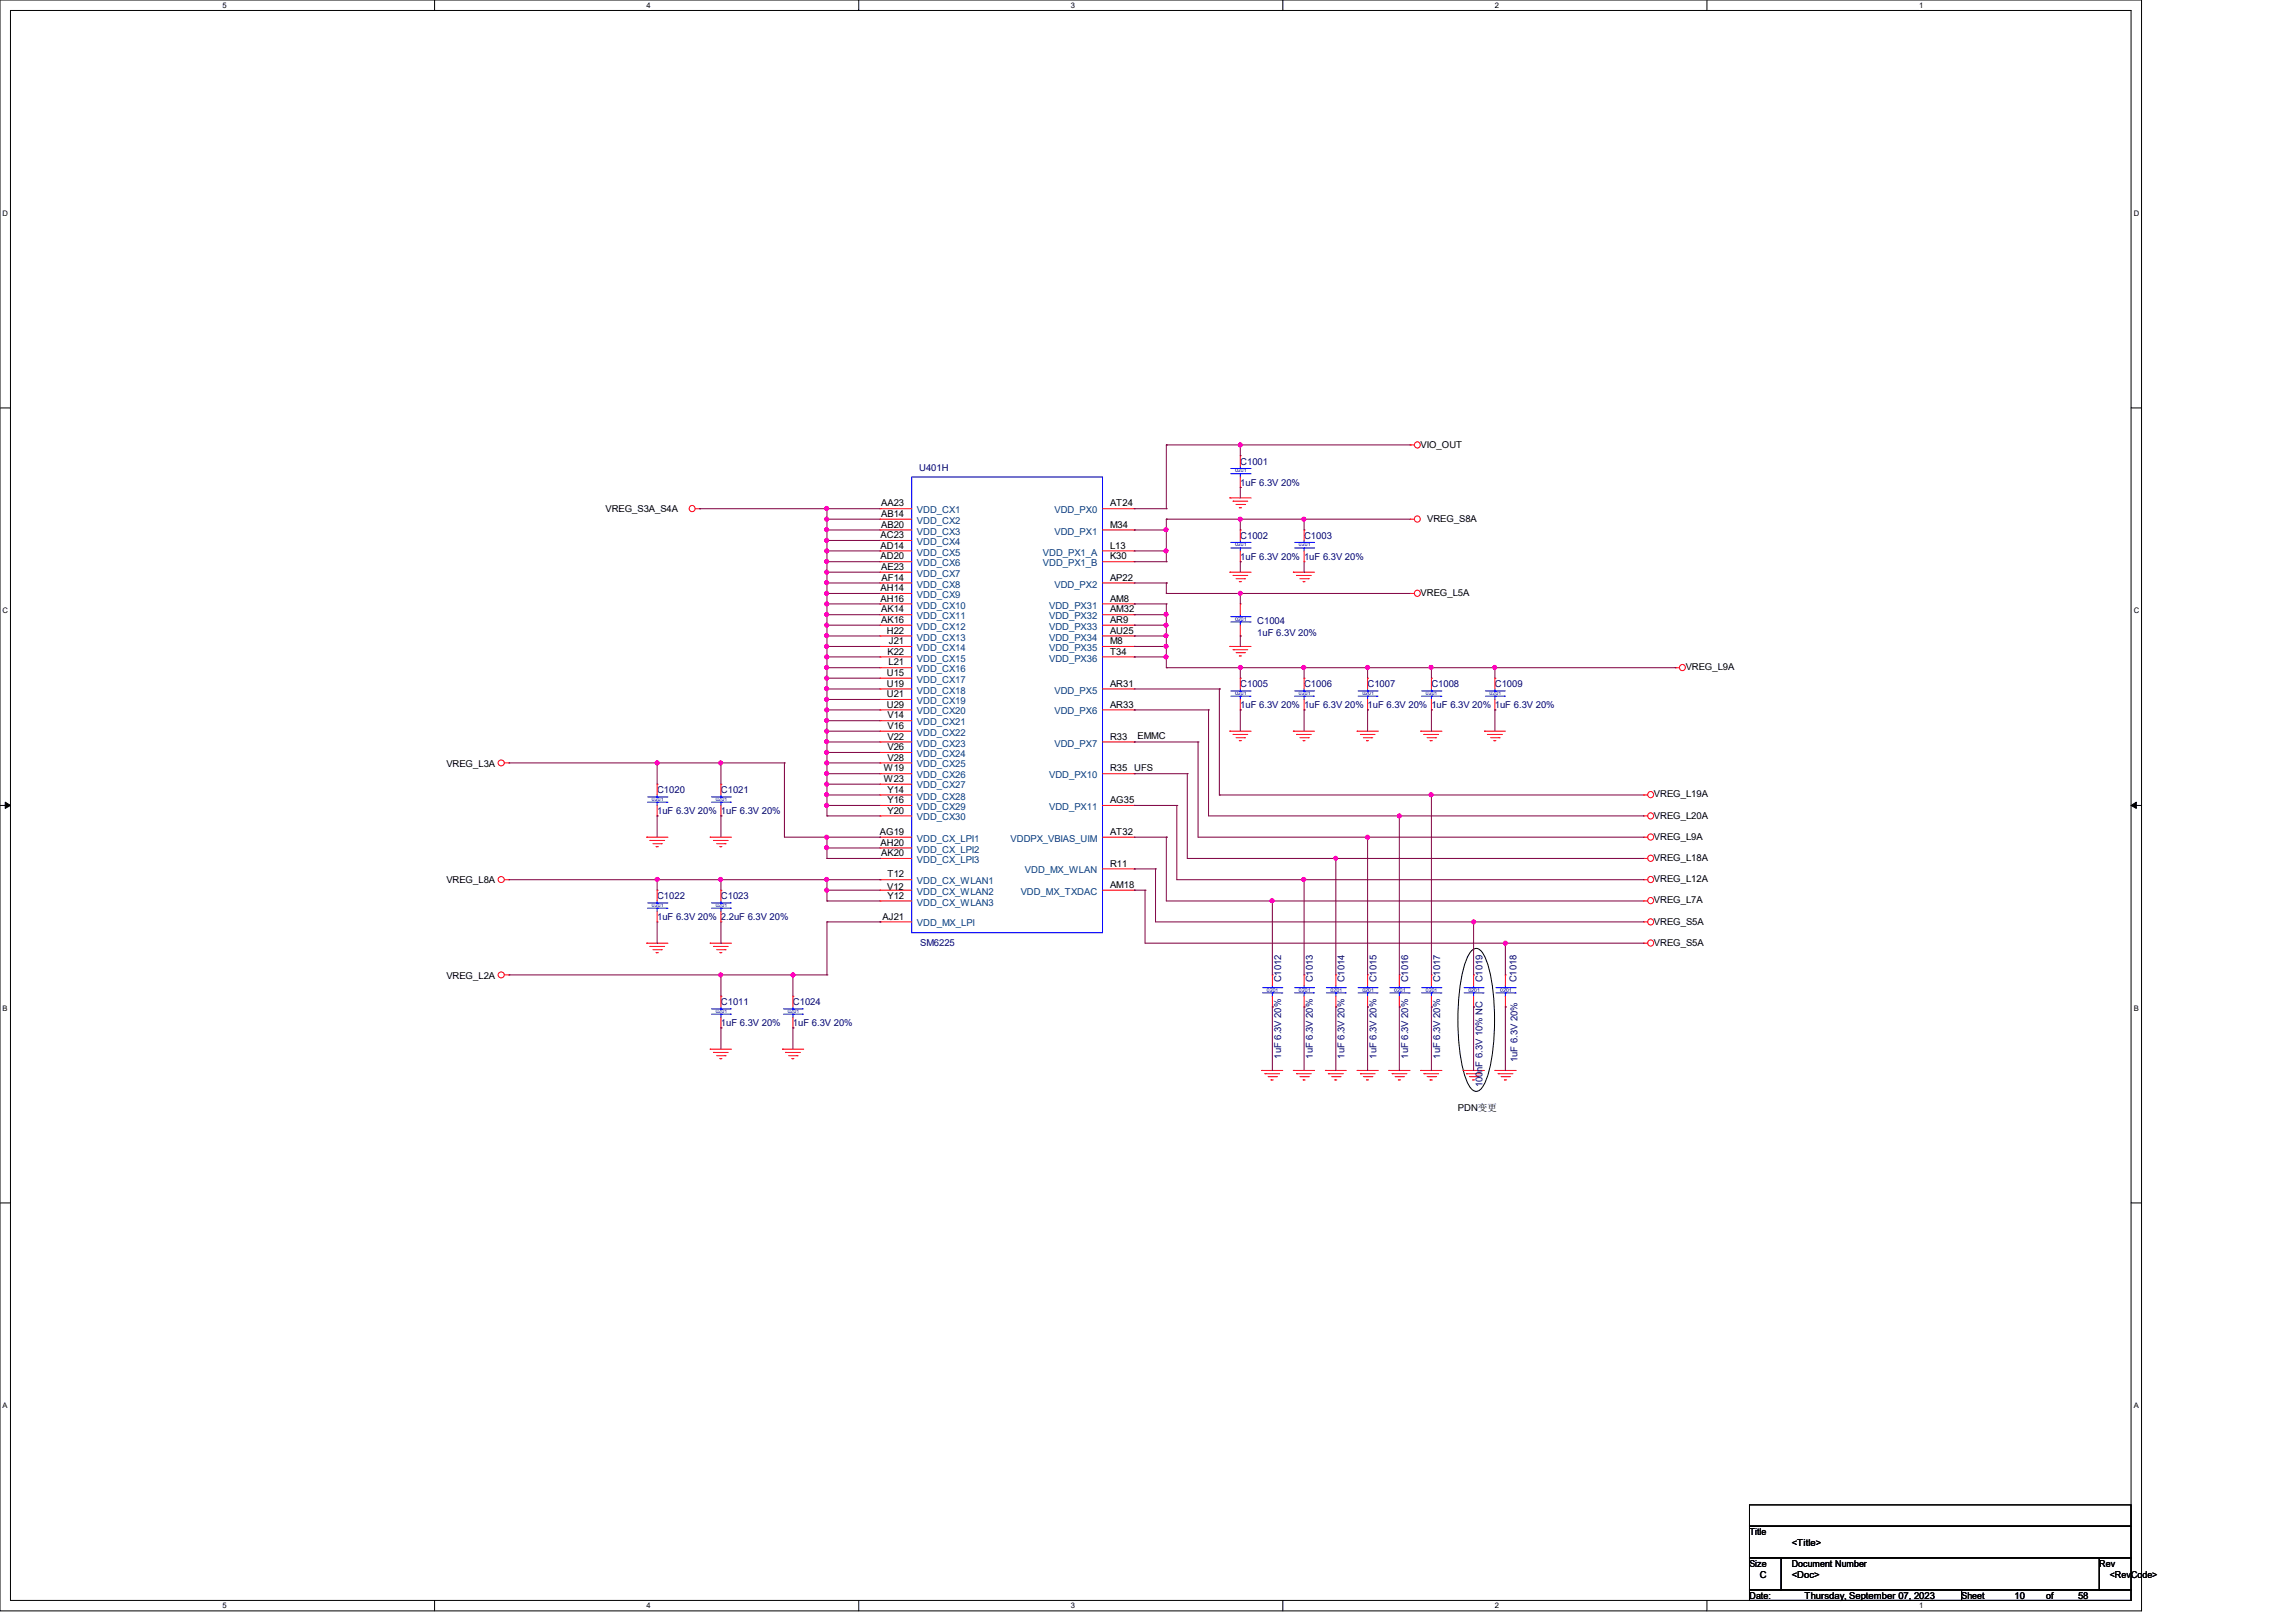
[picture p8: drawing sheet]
<svg xmlns="http://www.w3.org/2000/svg" width="297mm" height="210mm" viewBox="0 0 297 210" stroke-linecap="round" stroke-linejoin="round" font-family="sans-serif">
<defs><g id="words">
<g font-size="1.2">
<text x="183.8" y="57.9">VIO_OUT</text>
<text x="114" y="65.5">AA23</text>
<text x="143.6" y="65.5">AT24</text>
<text x="78.3" y="66.3">VREG_S3A_S4A</text>
<text x="113.9" y="69.6">AC23</text>
<text x="113.9" y="71">AD14</text>
<text x="114" y="66.9">AB14</text>
<text x="114" y="68.3">AB20</text>
<text x="143.6" y="68.3">M34</text>
<text x="143.6" y="71">L13</text>
<text x="184.6" y="67.5">VREG_S8A</text>
<text x="113.9" y="72.4">AD20</text>
<text x="113.9" y="76.5">AH14</text>
<text x="113.9" y="77.9">AH16</text>
<text x="114" y="73.7">AE23</text>
<text x="114" y="75.1">AF14</text>
<text x="143.6" y="72.4">K30</text>
<text x="143.6" y="75.1">AP22</text>
<text x="143.6" y="77.9">AM8</text>
<text x="183.8" y="77.1">VREG_L5A</text>
<text x="114" y="79.2">AK14</text>
<text x="114" y="80.6">AK16</text>
<text x="114.7" y="82">H22</text>
<text x="115" y="83.4">J21</text>
<text x="143.6" y="79.2">AM32</text>
<text x="143.6" y="80.6">AR9</text>
<text x="143.6" y="82">AU25</text>
<text x="143.6" y="83.4">M8</text>
<text x="114.7" y="87.5">U15</text>
<text x="114.7" y="88.9">U19</text>
<text x="114.8" y="84.7">K22</text>
<text x="114.9" y="86.1">L21</text>
<text x="143.6" y="84.7">T34</text>
<text x="143.6" y="88.9">AR31</text>
<text x="218.1" y="86.7">VREG_L9A</text>
<text x="114.7" y="90.2">U21</text>
<text x="114.7" y="91.6">U29</text>
<text x="114.8" y="93">V14</text>
<text x="114.8" y="94.3">V16</text>
<text x="114.8" y="95.7">V22</text>
<text x="143.6" y="91.6">AR33</text>
<text x="143.6" y="95.7">R33</text>
<text x="147.2" y="95.6">EMMC</text>
<text x="57.7" y="99.2">VREG_L3A</text>
<text x="114.3" y="99.8">W19</text>
<text x="114.3" y="101.2">W23</text>
<text x="114.8" y="97.1">V26</text>
<text x="114.8" y="98.4">V28</text>
<text x="143.6" y="99.8">R35</text>
<text x="146.7" y="99.7">UFS</text>
<text x="114.8" y="102.6">Y14</text>
<text x="114.8" y="103.9">Y16</text>
<text x="114.8" y="105.3">Y20</text>
<text x="143.6" y="103.9">AG35</text>
<text x="214" y="103.2">VREG_L19A</text>
<text x="214" y="105.9">VREG_L20A</text>
<text x="113.8" y="108">AG19</text>
<text x="113.9" y="109.4">AH20</text>
<text x="114" y="110.8">AK20</text>
<text x="114.8" y="113.5">T12</text>
<text x="143.6" y="108">AT32</text>
<text x="143.6" y="112.1">R11</text>
<text x="214" y="108.7">VREG_L9A</text>
<text x="214" y="111.4">VREG_L18A</text>
<text x="57.7" y="114.3">VREG_L8A</text>
<text x="114.2" y="119">AJ21</text>
<text x="114.8" y="115.1">V12</text>
<text x="114.8" y="116.3">Y12</text>
<text x="143.6" y="114.9">AM18</text>
<text x="214" y="114.1">VREG_L12A</text>
<text x="214" y="116.9">VREG_L7A</text>
<text x="214" y="119.6">VREG_S5A</text>
<text x="214" y="122.4">VREG_S5A</text>
<text x="57.7" y="126.6">VREG_L2A</text>
<text x="188.6" y="143.8">PDN变更</text>
<text x="226.3" y="198.6">Title</text>
<text x="226.3" y="202.7">Size</text>
<text x="231.8" y="202.7">Document Number</text>
<text x="231.8" y="200">&lt;Title&gt;</text>
<text x="271.6" y="202.7">Rev</text>
<text x="226.3" y="206.9">Date:</text>
<text x="227.7" y="204.1">C</text>
<text x="231.8" y="204.1">&lt;Doc&gt;</text>
<text x="233.4" y="206.9">Thursday, September 07, 2023</text>
<text x="253.7" y="206.9">Sheet</text>
<text x="260.6" y="206.9">10</text>
<text x="264.7" y="206.9">of</text>
<text x="268.8" y="206.9">58</text>
<text x="272.9" y="204.1">&lt;RevCode&gt;</text>
</g>
<g font-size="1.2" fill="#000080">
<text x="118.9" y="60.9">U401H</text>
<text x="160.4" y="60.1">C1001</text>
<text x="160.4" y="62.9">1uF 6.3V 20%</text>
<text x="160.4" y="69.7">C1002</text>
<text x="168.7" y="69.7">C1003</text>
<text x="160.4" y="72.4">1uF 6.3V 20% 1uF 6.3V 20%</text>
<text x="162.6" y="80.7">C1004</text>
<text x="162.6" y="82.3">1uF 6.3V 20%</text>
<text x="160.4" y="88.9">C1005</text>
<text x="168.7" y="88.9">C1006</text>
<text x="176.9" y="88.9">C1007</text>
<text x="185.2" y="88.9">C1008</text>
<text x="193.4" y="88.9">C1009</text>
<text x="160.4" y="91.7">1uF 6.3V 20% 1uF 6.3V 20% 1uF 6.3V 20% 1uF 6.3V 20% 1uF 6.3V 20%</text>
<text x="85" y="102.6">C1020</text>
<text x="85" y="105.4">1uF 6.3V 20% 1uF 6.3V 20%</text>
<text x="93.3" y="102.6">C1021</text>
<text x="85" y="116.3">C1022</text>
<text x="85" y="119.1">1uF 6.3V 20% 2.2uF 6.3V 20%</text>
<text x="93.3" y="116.3">C1023</text>
<text x="119" y="122.4">SM6225</text>
<text x="93.3" y="130">C1011</text>
<text x="102.6" y="130">C1024</text>
<text x="165.7" y="127.1" transform="rotate(-90 165.7 127.1)">C1012</text>
<text x="169.8" y="127.1" transform="rotate(-90 169.8 127.1)">C1013</text>
<text x="173.9" y="127.1" transform="rotate(-90 173.9 127.1)">C1014</text>
<text x="178.1" y="127.1" transform="rotate(-90 178.1 127.1)">C1015</text>
<text x="182.2" y="127.1" transform="rotate(-90 182.2 127.1)">C1016</text>
<text x="186.3" y="127.1" transform="rotate(-90 186.3 127.1)">C1017</text>
<text x="191.8" y="127.1" transform="rotate(-90 191.8 127.1)">C1019</text>
<text x="196.2" y="127.1" transform="rotate(-90 196.2 127.1)">C1018</text>
<text x="93.3" y="132.8">1uF 6.3V 20%</text>
<text x="102.6" y="132.8">1uF 6.3V 20%</text>
<text x="165.7" y="137" transform="rotate(-90 165.7 137)">1uF 6.3V 20%</text>
<text x="169.8" y="137" transform="rotate(-90 169.8 137)">1uF 6.3V 20%</text>
<text x="173.9" y="137" transform="rotate(-90 173.9 137)">1uF 6.3V 20%</text>
<text x="178.1" y="137" transform="rotate(-90 178.1 137)">1uF 6.3V 20%</text>
<text x="182.2" y="137" transform="rotate(-90 182.2 137)">1uF 6.3V 20%</text>
<text x="186.3" y="137" transform="rotate(-90 186.3 137)">1uF 6.3V 20%</text>
<text x="196.3" y="137.4" transform="rotate(-90 196.3 137.4)">1uF 6.3V 20%</text>
<text x="191.8" y="140.7" transform="rotate(-90 191.8 140.7)">100nF 6.3V 10% NC</text>
</g>
<g font-size="1.2" fill="#004080">
<text x="118.6" y="66.4">VDD_CX1</text>
<text x="118.6" y="67.8">VDD_CX2</text>
<text x="118.6" y="69.2">VDD_CX3</text>
<text x="118.6" y="70.5">VDD_CX4</text>
<text x="118.6" y="71.9">VDD_CX5</text>
<text x="134.9" y="71.9">VDD_PX1_A</text>
<text x="136.4" y="66.4">VDD_PX0</text>
<text x="136.4" y="69.2">VDD_PX1</text>
<text x="118.6" y="73.3">VDD_CX6</text>
<text x="118.6" y="74.6">VDD_CX7</text>
<text x="118.6" y="76">VDD_CX8</text>
<text x="118.6" y="77.4">VDD_CX9</text>
<text x="134.9" y="73.3">VDD_PX1_B</text>
<text x="136.4" y="76">VDD_PX2</text>
<text x="118.6" y="78.7">VDD_CX10</text>
<text x="118.6" y="80.1">VDD_CX11</text>
<text x="118.6" y="81.5">VDD_CX12</text>
<text x="118.6" y="82.9">VDD_CX13</text>
<text x="135.7" y="78.7">VDD_PX31</text>
<text x="135.7" y="80.1">VDD_PX32</text>
<text x="135.7" y="81.5">VDD_PX33</text>
<text x="135.7" y="82.9">VDD_PX34</text>
<text x="118.6" y="84.2">VDD_CX14</text>
<text x="118.6" y="85.6">VDD_CX15</text>
<text x="118.6" y="87">VDD_CX16</text>
<text x="118.6" y="88.3">VDD_CX17</text>
<text x="118.6" y="89.7">VDD_CX18</text>
<text x="135.7" y="84.2">VDD_PX35</text>
<text x="135.7" y="85.6">VDD_PX36</text>
<text x="136.4" y="89.7">VDD_PX5</text>
<text x="118.6" y="91.1">VDD_CX19</text>
<text x="118.6" y="92.5">VDD_CX20</text>
<text x="118.6" y="93.9">VDD_CX21</text>
<text x="118.6" y="95.2">VDD_CX22</text>
<text x="136.4" y="92.5">VDD_PX6</text>
<text x="118.6" y="96.6">VDD_CX23</text>
<text x="118.6" y="98">VDD_CX24</text>
<text x="118.6" y="99.3">VDD_CX25</text>
<text x="118.6" y="100.7">VDD_CX26</text>
<text x="118.6" y="101.9">VDD_CX27</text>
<text x="135.7" y="100.7">VDD_PX10</text>
<text x="136.4" y="96.6">VDD_PX7</text>
<text x="118.6" y="103.5">VDD_CX28</text>
<text x="118.6" y="104.8">VDD_CX29</text>
<text x="118.6" y="106.2">VDD_CX30</text>
<text x="135.7" y="104.8">VDD_PX11</text>
<text x="118.6" y="108.9">VDD_CX_LPI1</text>
<text x="118.6" y="110.3">VDD_CX_LPI2</text>
<text x="118.6" y="111.7">VDD_CX_LPI3</text>
<text x="130.7" y="108.9">VDDPX_VBIAS_UIM</text>
<text x="132.6" y="113">VDD_MX_WLAN</text>
<text x="118.6" y="114.4">VDD_CX_WLAN1</text>
<text x="118.6" y="115.8">VDD_CX_WLAN2</text>
<text x="118.6" y="117.2">VDD_CX_WLAN3</text>
<text x="118.6" y="119.9">VDD_MX_LPI</text>
<text x="132" y="115.8">VDD_MX_TXDAC</text>
</g>
<g font-size="1">
<text x="28.8" y="1">5</text>
<text x="83.7" y="1">4</text>
<text x="138.5" y="1">3</text>
<text x="193.4" y="1">2</text>
<text x="248.2" y="1">1</text>
<text x=".3" y="27.9">D</text>
<text x="276" y="27.9">D</text>
<text x=".3" y="79.4">C</text>
<text x="276" y="79.4">C</text>
<text x=".3" y="130.8">B</text>
<text x="276" y="130.8">B</text>
<text x=".3" y="182.2">A</text>
<text x="276" y="182.2">A</text>
<text x="28.8" y="208.1">5</text>
<text x="83.7" y="208.1">4</text>
<text x="138.5" y="208.1">3</text>
<text x="193.4" y="208.1">2</text>
<text x="248.2" y="208.1">1</text>
</g>
<g font-size=".7" fill="#00f">
<text x="159.8" y="61.1">0201</text>
<text x="159.8" y="70.7">0201</text>
<text x="168" y="70.7">0201</text>
<text x="159.8" y="80.3">0201</text>
<text x="159.8" y="89.9">0201</text>
<text x="168" y="89.9">0201</text>
<text x="176.2" y="89.9">0201</text>
<text x="184.4" y="89.9">0201</text>
<text x="192.7" y="89.9">0201</text>
<text x="84.3" y="103.6">0201</text>
<text x="92.6" y="103.6">0201</text>
<text x="84.3" y="117.3">0201</text>
<text x="92.6" y="117.3">0201</text>
<text x="92.6" y="131.1">0201</text>
<text x="101.9" y="131.1">0201</text>
<text x="163.9" y="128.3">0201</text>
<text x="168" y="128.3">0201</text>
<text x="172.1" y="128.3">0201</text>
<text x="176.2" y="128.3">0201</text>
<text x="180.3" y="128.3">0201</text>
<text x="184.4" y="128.3">0201</text>
<text x="189.9" y="128.3">0201</text>
<text x="194.1" y="128.3">0201</text>
</g>
</g></defs>
<path d="M0 0h277v208.4h-277zM1.4 1.4h274.3v205.7h-274.3z" fill="none" stroke="#000" stroke-width=".13"/>
<g fill="#fff">
<path d="M28.8 .1h.5v1.1h-.5z"/>
<path d="M28.8 207.2h.5v1.1h-.5z"/>
</g>
<path d="M56.2 0v1.4M56.2 207.1v1.3" fill="none" stroke="#000" stroke-width=".13"/>
<g fill="#fff">
<path d="M83.7 .1h.5v1.1h-.5z"/>
<path d="M83.7 207.2h.5v1.1h-.5z"/>
</g>
<path d="M111.1 0v1.4M111.1 207.1v1.3" fill="none" stroke="#000" stroke-width=".13"/>
<g fill="#fff">
<path d="M138.5 .1h.6v1.1h-.6z"/>
<path d="M138.5 207.2h.6v1.1h-.6z"/>
</g>
<path d="M165.9 0v1.4M165.9 207.1v1.3" fill="none" stroke="#000" stroke-width=".13"/>
<g fill="#fff">
<path d="M193.4 .1h.5v1.1h-.5z"/>
<path d="M193.4 207.2h.5v1.1h-.5z"/>
</g>
<path d="M220.8 0v1.4M220.8 207.1v1.3" fill="none" stroke="#000" stroke-width=".13"/>
<g fill="#fff">
<path d="M248.2 .1h.6v1.1h-.6z"/>
<path d="M248.2 207.2h.6v1.1h-.6z"/>
<path d="M.3 27.1h.8v1.1h-.8z"/>
<path d="M276 27.1h.7v1.1h-.7z"/>
<path d="M.3 78.5h.8v1.1h-.8z"/>
<path d="M276 78.5h.7v1.1h-.7z"/>
</g>
<path d="M0 52.8h1.4M275.7 52.8h1.3" fill="none" stroke="#000" stroke-width=".13"/>
<g fill="#fff">
<path d="M.3 129.9h.7v1.1h-.7z"/>
<path d="M276 129.9h.6v1.1h-.6z"/>
</g>
<path d="M0 104.2h1.4M275.7 104.2h1.3" fill="none" stroke="#000" stroke-width=".13"/>
<path d="M.7 103.8l.7 .4-.7 .4zM275.7 104.2l.7-.4v.8z" fill="#000" stroke="#000" stroke-width=".13"/>
<g fill="#fff">
<path d="M.3 181.4h.7v1.1h-.7z"/>
<path d="M276 181.4h.6v1.1h-.6z"/>
</g>
<path d="M190.2 123.2l.4-.4 .4-.1 .4 .1a4.6 4.6 0 0 1 1.2 2.6 30.1 30.1 0 0 1-.2 14l-.7 1.4-.3 .3-.4 .1-.4-.1a4.6 4.6 0 0 1-1.3-2.6 30.1 30.1 0 0 1 .3-14zM0 155.7h1.4M275.7 155.7h1.3M226.3 194.7h49.4v2.8h-49.4zM226.3 197.5h49.4v4.1h-49.4zM226.3 201.6h4.1v4.1h-4.1zM226.3 205.7h27.4v1.4h-27.4zM230.4 201.6h41.2v4.1h-41.2zM253.7 205.7h22v1.4h-22zM271.6 201.6h4.1v4.1h-4.1z" fill="none" stroke="#000" stroke-width=".13"/>
<g fill="none" stroke="#f00" stroke-width=".13">
<path d="M160.4 59h.1M160.4 59v1.3M182.4 57.6h.1M182.4 57.6h.6M90 65.8h.5M90.5 65.8h.1M113.8 65.8h.1M113.8 67.2h.1M113.8 68.6h.1M113.8 69.9h.1M113.8 71.3h.1M113.8 72.7h.1"/>
<path d="M113.8 74h.1M113.8 75.4h.1M113.8 76.8h.1M113.8 78.1h.1M113.8 79.5h.1M113.8 65.8h4.1M113.8 67.2h4.1M113.8 74h4.1M113.8 76.8h4.1M113.8 68.6h4.1M113.8 69.9h4.1M113.8 71.3h4.1"/>
<path d="M113.8 72.7h4.1M113.8 75.4h4.1M113.8 78.1h4.1M113.8 79.5h4.1M142.6 65.8h4.1M142.6 68.6h4.1M142.6 71.3h4.1M142.6 72.7h4.1M142.6 75.4h4.1M142.6 78.1h4.1M142.6 79.5h4.1M146.7 65.8h.1"/>
<path d="M146.7 68.6h.1M146.7 71.3h.1M146.7 72.7h.1M146.7 75.4h.1M146.7 78.1h.1M146.7 79.5h.1M159.1 64.4h.1M159.1 74h.1M159.1 64.4h2.7M159.1 74h2.7M159.5 64.9h.1M159.5 74.5h.1"/>
<path d="M159.5 64.9h1.9M159.5 74.5h1.9M159.9 65.3h1.1M159.9 74.9h1.1M160.3 65.7h.1M160.3 75.3h.1M160.3 65.7h.3M160.3 75.3h.3M160.4 68.6h.1M160.4 72.7h.1M160.4 78.1h.1M160.4 63.1h.1"/>
<path d="M160.4 61.7v1.4M160.4 68.6v1.3M160.4 71.3v1.4M160.4 78.1v1.4M161 65.3h.1M161 74.9h.1M167.3 74h.1M167.3 74h2.8M167.7 74.5h.1M167.7 74.5h1.9M168.1 74.9h1.1M168.6 75.3h.1"/>
<path d="M168.6 75.3h.2M168.7 68.6h.1M168.7 72.7h.1M168.7 68.6v1.3M168.7 71.3v1.4M169.2 74.9h.1M182.4 67.2h.1M182.4 76.8h.1M182.4 67.2h.6M182.4 76.8h.6M65.3 98.7h.5M65.8 98.7h.1"/>
<path d="M113.8 80.9h.1M113.8 82.3h.1M113.8 83.7h.1M113.8 85h.1M113.8 86.4h.1M113.8 87.8h.1M113.8 89.2h.1M113.8 90.5h.1M113.8 91.9h.1M113.8 93.3h.1M113.8 94.6h.1M113.8 96h.1"/>
<path d="M113.8 97.4h.1M113.8 98.7h.1M113.8 83.7h4.1M113.8 86.4h4.1M113.8 94.6h4.1M113.8 98.7h4.1M113.8 80.9h4.1M113.8 82.3h4.1M113.8 85h4.1M113.8 87.8h4.1M113.8 89.2h4.1M113.8 90.5h4.1"/>
<path d="M113.8 91.9h4.1M113.8 93.3h4.1M113.8 96h4.1M113.8 97.4h4.1M142.6 83.7h4.1M142.6 80.9h4.1M142.6 82.3h4.1M142.6 85h4.1M142.6 89.2h4.1M142.6 91.9h4.1M142.6 96h4.1M146.7 80.9h.1"/>
<path d="M146.7 82.3h.1M146.7 83.7h.1M146.7 85h.1M146.7 89.2h.1M146.7 91.9h.1M146.7 96h.1M159.1 83.7h.1M159.1 94.6h.1M159.1 83.7h2.7M159.1 94.6h2.7M159.5 84.1h.1M159.5 95h.1"/>
<path d="M159.5 84.1h1.9M159.5 95h1.9M159.9 84.5h1.1M159.9 95.5h1.1M160.3 84.9h.1M160.3 95.8h.1M160.3 84.9h.3M160.3 95.8h.3M160.4 82.3h.1M160.4 87.8h.1M160.4 91.9h.1M160.4 80.9v1.4"/>
<path d="M160.4 87.8v1.4M160.4 90.5v1.4M161 84.5h.1M161 95.5h.1M167.3 94.6h.1M167.3 94.6h2.8M167.7 95h.1M167.7 95h1.9M168.1 95.5h1.1M168.6 95.8h.1M168.6 95.8h.2M168.7 87.8h.1"/>
<path d="M168.7 91.9h.1M168.7 87.8v1.4M168.7 90.5v1.4M169.2 95.5h.1M175.6 94.6h.1M175.6 94.6h2.7M176 95h.1M176 95h1.9M176.4 95.5h1.1M176.8 95.8h.1M176.8 95.8h.2M176.9 87.8h.1"/>
<path d="M176.9 91.9h.1M176.9 87.8v1.4M176.9 90.5v1.4M177.5 95.5h.1M183.8 94.6h.1M183.8 94.6h2.7M184.2 95h.1M184.2 95h1.9M184.6 95.5h1.1M185 95.8h.1M185 95.8h.3M185.2 87.8h.1"/>
<path d="M185.2 91.9h.1M185.2 87.8v1.4M185.2 90.5v1.4M185.7 95.5h.1M192 94.6h.1M192 94.6h2.7M192.4 95h.1M192.4 95h2M192.8 95.5h1.1M193.3 95.8h.1M193.3 95.8h.2M193.4 87.8h.1"/>
<path d="M193.4 91.9h.1M193.4 87.8v1.4M193.4 90.5v1.4M193.9 95.5h.1M216.7 86.4h.1M216.7 86.4h.6M65.3 113.8h.5M65.8 113.8h.1M83.7 108.3h.1M83.7 108.3h2.7M84.1 108.8h.1M84.1 108.8h1.9"/>
<path d="M84.5 109.2h1.1M84.9 109.6h.1M84.9 109.6h.3M85 115.2h.1M85 119.3h.1M85 101.5h.1M85 105.6h.1M85 101.5v1.4M85 104.2v1.4M85 115.2v1.4M85 117.9v1.4M85.6 109.2h.1"/>
<path d="M91.9 108.3h.1M91.9 108.3h2.7M92.3 108.8h.1M92.3 108.8h1.9M92.7 109.2h1.1M93.1 109.6h.1M93.1 109.6h.3M93.3 101.5h.1M93.3 105.6h.1M93.3 115.2h.1M93.3 119.3h.1M93.3 101.5v1.4"/>
<path d="M93.3 104.2v1.4M93.3 115.2v1.4M93.3 117.9v1.4M93.8 109.2h.1M113.8 100.1h.1M113.8 102.9h.1M113.8 101.5h.1M113.8 104.2h.1M113.8 105.6h.1M113.8 108.3h.1M113.8 109.7h.1M113.8 111.1h.1"/>
<path d="M113.8 113.8h.1M113.8 115.2h.1M113.8 116.6h.1M113.8 119.3h.1M113.8 102.9h4.1M113.8 105.6h4.1M113.8 108.3h4.1M113.8 111.1h4.1M113.8 113.8h4.1M113.8 116.6h4.1M113.8 119.3h4.1M113.8 100.1h4.1"/>
<path d="M113.8 101.5h4.1M113.8 104.2h4.1M113.8 109.7h4.1M113.8 115.2h4.1M142.6 108.3h4.1M142.6 100.1h4.1M142.6 104.2h4.1M142.6 115.2h4.1M142.6 112.4h4.1M146.7 100.1h.1M146.7 104.2h.1M146.7 108.3h.1"/>
<path d="M146.7 112.4h.1M146.7 115.2h.1M212.6 102.9h.1M212.6 105.6h.1M212.6 108.3h.1M212.6 111.1h.1M212.6 113.8h.1M212.6 116.6h.1M212.6 119.3h.1M212.6 102.9h.5M212.6 105.6h.5M212.6 108.3h.5"/>
<path d="M212.6 111.1h.5M212.6 113.8h.5M212.6 116.6h.5M212.6 119.3h.5M65.3 126.2h.5M65.8 126.2h.1M83.7 122h.1M83.7 122h2.7M84.1 122.5h.1M84.1 122.5h1.9M84.5 122.9h1.1M84.9 123.3h.1"/>
<path d="M84.9 123.3h.3M85.6 122.9h.1M91.9 135.8h.1M91.9 122h.1M91.9 122h2.7M91.9 135.8h2.7M92.3 136.2h.1M92.3 122.5h.1M92.3 136.2h1.9M92.3 122.5h1.9M92.7 136.6h1.1M92.7 122.9h1.1"/>
<path d="M93.1 137h.1M93.1 123.3h.1M93.1 137h.3M93.1 123.3h.3M93.3 128.9h.1M93.3 133h.1M93.3 128.9v1.4M93.3 131.7v1.3M93.8 136.6h.1M93.8 122.9h.1M101.2 135.8h.1M101.2 135.8h2.8"/>
<path d="M101.6 136.2h.1M101.6 136.2h1.9M102 136.6h1.1M102.4 137h.1M102.4 137h.3M102.6 128.9h.1M102.6 133h.1M102.6 128.9v1.4M102.6 131.7v1.3M103.1 136.6h.1M163.2 138.5h.1M163.2 138.5h2.7"/>
<path d="M163.6 138.9h.1M163.6 138.9h1.9M164 139.3h1.1M164.4 139.7h.1M164.4 139.7h.3M164.6 126.2h.1M164.6 130.3h.1M164.6 126.2v1.4M164.6 128.9v1.4M165.1 139.3h.1M167.3 138.5h.1M167.3 138.5h2.8"/>
<path d="M167.7 138.9h.1M167.7 138.9h1.9M168.1 139.3h1.1M168.6 139.7h.1M168.6 139.7h.2M168.7 126.2h.1M168.7 130.3h.1M168.7 126.2v1.4M168.7 128.9v1.4M169.2 139.3h.1M171.4 138.5h.1M171.4 138.5h2.8"/>
<path d="M171.8 138.9h.1M171.8 138.9h2M172.3 139.3h1.1M172.7 139.7h.1M172.7 139.7h.2M172.8 126.2h.1M172.8 130.3h.1M172.8 126.2v1.4M172.8 128.9v1.4M173.4 139.3h.1M175.6 138.5h.1M175.6 138.5h2.7"/>
<path d="M176 138.9h.1M176 138.9h1.9M176.4 139.3h1.1M176.8 139.7h.1M176.8 139.7h.2M176.9 126.2h.1M176.9 130.3h.1M176.9 126.2v1.4M176.9 128.9v1.4M177.5 139.3h.1M179.7 138.5h.1M179.7 138.5h2.7"/>
<path d="M180.1 138.9h.1M180.1 138.9h1.9M180.5 139.3h1.1M180.9 139.7h.1M180.9 139.7h.3M181 126.2h.1M181 130.3h.1M181 126.2v1.4M181 128.9v1.4M181.6 139.3h.1M183.8 138.5h.1M183.8 138.5h2.7"/>
<path d="M184.2 138.9h.1M184.2 138.9h1.9M184.6 139.3h1.1M185 139.7h.1M185 139.7h.3M185.2 126.2h.1M185.2 130.3h.1M185.2 126.2v1.4M185.2 128.9v1.4M185.7 139.3h.1M189.3 138.5h.1M189.3 138.5h2.7"/>
<path d="M189.7 138.9h.1M189.7 138.9h1.9M190.1 139.3h1.1M190.5 139.7h.1M190.5 139.7h.3M190.6 126.2h.1M190.6 130.3h.1M190.6 126.2v1.4M190.6 128.9v1.4M191.2 139.3h.1M193.4 138.5h.1M193.4 138.5h2.7"/>
<path d="M193.8 138.9h.1M193.8 138.9h1.9M194.2 139.3h1.1M194.6 139.7h.1M194.6 139.7h.3M194.7 126.2h.1M194.7 130.3h.1M194.7 126.2v1.4M194.7 128.9v1.4M195.3 139.3h.1M212.6 122h.1M212.6 122h.5"/>
<circle cx="183.3" cy="57.6" r=".39"/>
<circle cx="89.5" cy="65.8" r=".39"/>
<circle cx="183.3" cy="67.2" r=".39"/>
<circle cx="183.3" cy="76.8" r=".39"/>
<circle cx="64.8" cy="98.7" r=".39"/>
<circle cx="217.6" cy="86.4" r=".39"/>
<circle cx="64.8" cy="113.8" r=".39"/>
<circle cx="213.5" cy="116.5" r=".39"/>
<circle cx="213.5" cy="119.3" r=".39"/>
<circle cx="213.5" cy="105.6" r=".39"/>
<circle cx="213.5" cy="102.8" r=".39"/>
<circle cx="213.5" cy="108.3" r=".39"/>
<circle cx="213.5" cy="113.8" r=".39"/>
<circle cx="213.5" cy="111.1" r=".39"/>
<circle cx="64.8" cy="126.2" r=".39"/>
<circle cx="213.5" cy="122" r=".39"/>
</g>
<g fill="none" stroke="#00f" stroke-width=".13">
<path d="M117.9 61.7h24.7v59h-24.7zM159.2 70.9h2.5M159.2 70.2h2.5M159.2 79.8h2.5M159.2 61.3h2.5M159.2 60.6h2.5M160.4 70.2h.1M160.4 70.9h.1M160.4 79.8h.1M160.4 60.6h.1M160.4 61.3h.1M160.4 60.3v.3"/>
<path d="M160.4 61.3v.4M160.4 69.9v.3M160.4 70.9v.4M160.4 79.5v.3M161.7 70.9h.1M161.7 70.2h.1M161.7 79.8h.1M161.7 61.3h.1M161.7 60.6h.1M167.5 70.9h2.4M167.5 70.2h2.4M168.7 70.2h.1"/>
<path d="M168.7 70.9h.1M168.7 69.9v.3M168.7 70.9v.4M169.9 70.9h.1M169.9 70.2h.1M159.2 90.1h2.5M159.2 89.4h2.5M159.2 80.5h2.5M160.4 80.5h.1M160.4 89.4h.1M160.4 90.1h.1M160.4 80.5v.4"/>
<path d="M160.4 89.2v.2M160.4 90.1v.4M161.7 80.5h.1M161.7 90.1h.1M161.7 89.4h.1M167.5 90.1h2.4M167.5 89.4h2.4M168.7 89.4h.1M168.7 90.1h.1M168.7 89.2v.2M168.7 90.1v.4M169.9 90.1h.1"/>
<path d="M169.9 89.4h.1M175.7 90.1h2.4M175.7 89.4h2.4M176.9 89.4h.1M176.9 90.1h.1M176.9 89.2v.2M176.9 90.1v.4M178.1 90.1h.1M178.1 89.4h.1M183.9 90.1h2.5M183.9 89.4h2.5M185.2 89.4h.1"/>
<path d="M185.2 90.1h.1M185.2 89.2v.2M185.2 90.1v.4M186.4 90.1h.1M186.4 89.4h.1M192.2 90.1h2.4M192.2 89.4h2.4M193.4 89.4h.1M193.4 90.1h.1M193.4 89.2v.2M193.4 90.1v.4M194.6 90.1h.1"/>
<path d="M194.6 89.4h.1M83.8 117.5h2.5M83.8 116.8h2.5M83.8 103.8h2.5M83.8 103.1h2.5M85 116.8h.1M85 117.5h.1M85 103.1h.1M85 103.8h.1M85 102.9v.2M85 103.8v.4M85 116.6v.2"/>
<path d="M85 117.5v.4M86.3 117.5h.1M86.3 116.8h.1M86.3 103.8h.1M86.3 103.1h.1M92 117.5h2.5M92 116.8h2.5M92 103.8h2.5M92 103.1h2.5M93.3 103.1h.1M93.3 103.8h.1M93.3 116.8h.1"/>
<path d="M93.3 117.5h.1M93.3 102.9v.2M93.3 103.8v.4M93.3 116.6v.2M93.3 117.5v.4M94.5 103.8h.1M94.5 103.1h.1M94.5 117.5h.1M94.5 116.8h.1M92 131.2h2.5M92 130.6h2.5M93.3 130.6h.1"/>
<path d="M93.3 131.2h.1M93.3 130.3v.3M93.3 131.2v.5M94.5 131.2h.1M94.5 130.6h.1M101.3 131.2h2.5M101.3 130.6h2.5M102.6 130.6h.1M102.6 131.2h.1M102.6 130.3v.3M102.6 131.2v.5M103.8 131.2h.1"/>
<path d="M103.8 130.6h.1M163.3 128.5h2.5M163.3 127.8h2.5M164.6 127.8h.1M164.6 128.5h.1M164.6 127.6v.2M164.6 128.5v.4M165.8 128.5h.1M165.8 127.8h.1M167.5 128.5h2.4M167.5 127.8h2.4M168.7 127.8h.1"/>
<path d="M168.7 128.5h.1M168.7 127.6v.2M168.7 128.5v.4M169.9 128.5h.1M169.9 127.8h.1M171.6 128.5h2.4M171.6 127.8h2.4M172.8 127.8h.1M172.8 128.5h.1M172.8 127.6v.2M172.8 128.5v.4M174 128.5h.1"/>
<path d="M174 127.8h.1M175.7 128.5h2.4M175.7 127.8h2.4M176.9 127.8h.1M176.9 128.5h.1M176.9 127.6v.2M176.9 128.5v.4M178.1 128.5h.1M178.1 127.8h.1M179.8 128.5h2.5M179.8 127.8h2.5M181 127.8h.1"/>
<path d="M181 128.5h.1M181 127.6v.2M181 128.5v.4M182.3 128.5h.1M182.3 127.8h.1M183.9 128.5h2.5M183.9 127.8h2.5M185.2 127.8h.1M185.2 128.5h.1M185.2 127.6v.2M185.2 128.5v.4M186.4 128.5h.1"/>
<path d="M186.4 127.8h.1M189.4 128.5h2.5M189.4 127.8h2.5M190.6 127.8h.1M190.6 128.5h.1M190.6 127.6v.2M190.6 128.5v.4M191.9 128.5h.1M191.9 127.8h.1M193.5 128.5h2.5M193.5 127.8h2.5M194.7 127.8h.1"/>
<path d="M194.7 128.5h.1M194.7 127.6v.2M194.7 128.5v.4M196 128.5h.1M196 127.8h.1"/>
</g>
<g fill="none" stroke="#800040" stroke-width=".13">
<path d="M150.9 57.6h.1M150.9 57.6h31.5M150.9 57.6v8.2M160.4 57.6h.1M160.4 57.6v1.4M90.5 65.8h.1M90.5 65.8h23.3M107 65.8h.1M107 67.2h.1M107 68.6h.1M107 69.9h.1M107 71.3h.1"/>
<path d="M107 72.7h.1M107 74h.1M107 75.4h.1M107 76.8h.1M107 78.1h.1M107 79.5h.1M107 65.8v39.8M107 67.2h6.8M107 68.6h6.8M107 69.9h6.8M107 71.3h6.8M107 72.7h6.8"/>
<path d="M107 74h6.8M107 75.4h6.8M107 76.8h6.8M107 78.1h6.8M107 79.5h6.8M146.7 68.6h.1M146.7 78.1h.1M146.7 79.5h.1M146.7 65.8h4.2M146.7 68.6h4.2M146.7 71.3h4.2M146.7 72.7h4.2"/>
<path d="M146.7 75.4h4.2M146.7 78.1h4.2M146.7 79.5h4.2M150.9 65.8h.1M150.9 67.2h.1M150.9 68.6h.1M150.9 71.3h.1M150.9 72.7h.1M150.9 76.8h.1M150.9 78.1h.1M150.9 79.5h.1M150.9 75.4h.1"/>
<path d="M150.9 67.2v5.5M150.9 75.4v1.4M150.9 78.1v8.3M150.9 67.2h31.5M150.9 76.8h31.5M160.4 63.1h.1M160.4 67.2h.1M160.4 72.7h.1M160.4 76.8h.1M160.4 63.1v1.3M160.4 67.2v1.4M160.4 72.7v1.3"/>
<path d="M160.4 76.8v1.3M168.7 67.2h.1M168.7 74h.1M168.7 67.2v1.4M168.7 72.7v1.3M65.8 98.7h35.7M85 98.7h.1M85 98.7v2.8M93.3 98.7h.1M93.3 98.7v2.8M101.5 98.7h.1M101.5 98.7v9.6h12.3"/>
<path d="M107 80.9h.1M107 82.3h.1M107 83.7h.1M107 85h.1M107 86.4h.1M107 87.8h.1M107 89.2h.1M107 90.5h.1M107 91.9h.1M107 93.3h.1M107 94.6h.1M107 96h.1"/>
<path d="M107 97.4h.1M107 98.7h.1M107 80.9h6.8M107 82.3h6.8M107 83.7h6.8M107 85h6.8M107 86.4h6.8M107 87.8h6.8M107 89.2h6.8M107 90.5h6.8M107 91.9h6.8M107 93.3h6.8"/>
<path d="M107 94.6h6.8M107 96h6.8M107 97.4h6.8M107 98.7h6.8M146.7 80.9h.1M146.7 82.3h.1M146.7 83.7h.1M146.7 85h.1M146.7 91.9h.1M146.7 96h.1M146.7 80.9h4.2M146.7 82.3h4.2"/>
<path d="M146.7 83.7h4.2M146.7 85h4.2M146.7 89.2h11M146.7 91.9h9.6M146.7 96h8.3M150.9 80.9h.1M150.9 82.3h.1M150.9 83.7h.1M150.9 86.4h.1M150.9 85h.1M150.9 86.4h65.8M155 96h.1"/>
<path d="M155 96v12.3h57.6M156.3 91.9h.1M156.3 91.9v13.7h56.3M157.7 89.2h.1M157.7 89.2v13.7M160.4 82.3h.1M160.4 86.4h.1M160.4 91.9h.1M160.4 82.3v1.4M160.4 86.4v1.4M160.4 91.9v2.7M168.7 86.4h.1"/>
<path d="M168.7 91.9h.1M168.7 86.4v1.4M168.7 91.9v2.7M176.9 86.4h.1M176.9 91.9h.1M176.9 86.4v1.4M176.9 91.9v2.7M185.2 86.4h.1M185.2 91.9h.1M185.2 86.4v1.4M185.2 91.9v2.7M193.4 86.4h.1"/>
<path d="M193.4 91.9h.1M193.4 86.4v1.4M193.4 91.9v2.7M216.7 86.4h.1M65.8 113.8h48M85 105.6h.1M85 113.8h.1M85 105.6v2.7M85 113.8v1.4M85 119.3v2.7M93.3 105.6h.1M93.3 113.8h.1"/>
<path d="M93.3 105.6v2.7M93.3 113.8v1.4M93.3 119.3v2.7M107 100.1h.1M107 101.5h.1M107 102.9h.1M107 104.2h.1M107 105.6h.1M107 119.3h.1M107 109.7h.1M107 111.1h.1M107 108.3h.1"/>
<path d="M107 113.8h.1M107 115.2h.1M107 116.6h.1M107 108.3v2.8M107 113.8v2.8M107 119.3v6.9M107 100.1h6.8M107 101.5h6.8M107 102.9h6.8M107 104.2h6.8M107 105.6h6.8M107 111.1h6.8"/>
<path d="M107 119.3h6.8M107 116.6h6.8M107 109.7h6.8M107 115.2h6.8M113.8 111.1h.1M113.8 119.3h.1M113.8 108.3h.1M113.8 113.8h.1M146.7 100.1h.1M146.7 104.2h.1M146.7 112.4h.1M146.7 115.2h.1"/>
<path d="M146.7 100.1h6.9M146.7 104.2h5.5M146.7 108.3h4.2M146.7 112.4h2.8M146.7 115.2h1.4M148.1 115.2h.1M148.1 115.2v6.8h64.5M149.5 112.4h.1M149.5 112.4v6.9h63.1M150.9 108.3h.1M150.9 108.3v8.3h61.7M152.2 104.2h.1"/>
<path d="M152.2 104.2v9.6h60.4M153.6 100.1h.1M153.6 100.1v11h59M157.7 102.9h.1M157.7 102.9h54.9M164.6 116.6h.1M164.6 116.6v9.6M168.7 113.8h.1M168.7 113.8v12.4M172.8 111.1h.1M172.8 111.1v15.1M176.9 108.3h.1"/>
<path d="M176.9 108.3v17.9M181 105.6h.1M181 105.6v20.6M185.2 102.9h.1M185.2 102.9v23.3M190.6 119.3h.1M190.6 119.3v6.9M65.8 126.2h41.2M85 122h.1M93.3 126.2h.1M93.3 133h.1M93.3 122h.1"/>
<path d="M93.3 126.2v2.7M93.3 133v2.8M102.6 126.2h.1M102.6 133h.1M102.6 126.2v2.7M102.6 133v2.8M107 126.2h.1M164.6 130.3h.1M164.6 130.3v8.2M168.7 130.3h.1M168.7 130.3v8.2M172.8 130.3h.1"/>
<path d="M172.8 130.3v8.2M176.9 130.3h.1M176.9 130.3v8.2M181 130.3h.1M181 130.3v8.2M185.2 130.3h.1M185.2 130.3v8.2M190.6 130.3h.1M190.6 130.3v8.2M194.7 122h.1M194.7 130.3h.1M194.7 122v4.2"/>
<path d="M194.7 130.3v8.2"/>
</g>
<g fill="#f0f" stroke="#f0f" stroke-width=".13">
<circle cx="160.4" cy="57.6" r=".25"/>
<circle cx="106.9" cy="65.8" r=".25"/>
<circle cx="106.9" cy="67.2" r=".25"/>
<circle cx="106.9" cy="68.5" r=".25"/>
<circle cx="160.4" cy="67.2" r=".25"/>
<circle cx="168.7" cy="67.2" r=".25"/>
<circle cx="106.9" cy="71.3" r=".25"/>
<circle cx="106.9" cy="69.9" r=".25"/>
<circle cx="150.8" cy="68.5" r=".25"/>
<circle cx="150.8" cy="71.3" r=".25"/>
<circle cx="106.9" cy="72.6" r=".25"/>
<circle cx="106.9" cy="75.4" r=".25"/>
<circle cx="106.9" cy="74" r=".25"/>
<circle cx="106.9" cy="76.8" r=".25"/>
<circle cx="160.4" cy="76.8" r=".25"/>
<circle cx="106.9" cy="79.5" r=".25"/>
<circle cx="106.9" cy="78.1" r=".25"/>
<circle cx="106.9" cy="80.9" r=".25"/>
<circle cx="106.9" cy="82.3" r=".25"/>
<circle cx="106.9" cy="83.6" r=".25"/>
<circle cx="106.9" cy="86.4" r=".25"/>
<circle cx="106.9" cy="85" r=".25"/>
<circle cx="150.8" cy="79.5" r=".25"/>
<circle cx="176.9" cy="86.4" r=".25"/>
<circle cx="168.7" cy="86.4" r=".25"/>
<circle cx="185.1" cy="86.4" r=".25"/>
<circle cx="193.3" cy="86.3" r=".24"/>
<circle cx="106.9" cy="87.8" r=".25"/>
<circle cx="106.9" cy="89.1" r=".25"/>
<circle cx="150.8" cy="80.9" r=".25"/>
<circle cx="150.8" cy="82.3" r=".25"/>
<circle cx="106.9" cy="90.5" r=".25"/>
<circle cx="106.9" cy="93.2" r=".25"/>
<circle cx="106.9" cy="91.9" r=".25"/>
<circle cx="150.8" cy="83.6" r=".25"/>
<circle cx="106.9" cy="94.6" r=".25"/>
<circle cx="150.8" cy="85" r=".25"/>
<circle cx="106.9" cy="96" r=".25"/>
<circle cx="106.9" cy="97.3" r=".25"/>
<circle cx="106.9" cy="98.7" r=".25"/>
<circle cx="106.9" cy="101.5" r=".25"/>
<circle cx="106.9" cy="100.1" r=".25"/>
<circle cx="106.9" cy="102.8" r=".25"/>
<circle cx="185.1" cy="102.8" r=".25"/>
<circle cx="106.9" cy="104.2" r=".25"/>
<circle cx="181" cy="105.6" r=".25"/>
<circle cx="176.9" cy="108.3" r=".25"/>
<circle cx="85" cy="98.7" r=".25"/>
<circle cx="93.2" cy="98.7" r=".25"/>
<circle cx="172.8" cy="111.1" r=".24"/>
<circle cx="168.7" cy="113.8" r=".25"/>
<circle cx="164.5" cy="116.5" r=".25"/>
<circle cx="93.2" cy="126.2" r=".25"/>
<circle cx="106.9" cy="109.7" r=".25"/>
<circle cx="160.4" cy="86.4" r=".25"/>
<circle cx="106.9" cy="108.3" r=".25"/>
<circle cx="85" cy="113.8" r=".25"/>
<circle cx="93.2" cy="113.8" r=".25"/>
<circle cx="106.9" cy="113.8" r=".25"/>
<circle cx="190.6" cy="119.3" r=".25"/>
<circle cx="194.7" cy="122" r=".25"/>
<circle cx="106.9" cy="115.2" r=".25"/>
<circle cx="102.6" cy="126.2" r=".25"/>
</g>
<use href="#words"/>
</svg>
